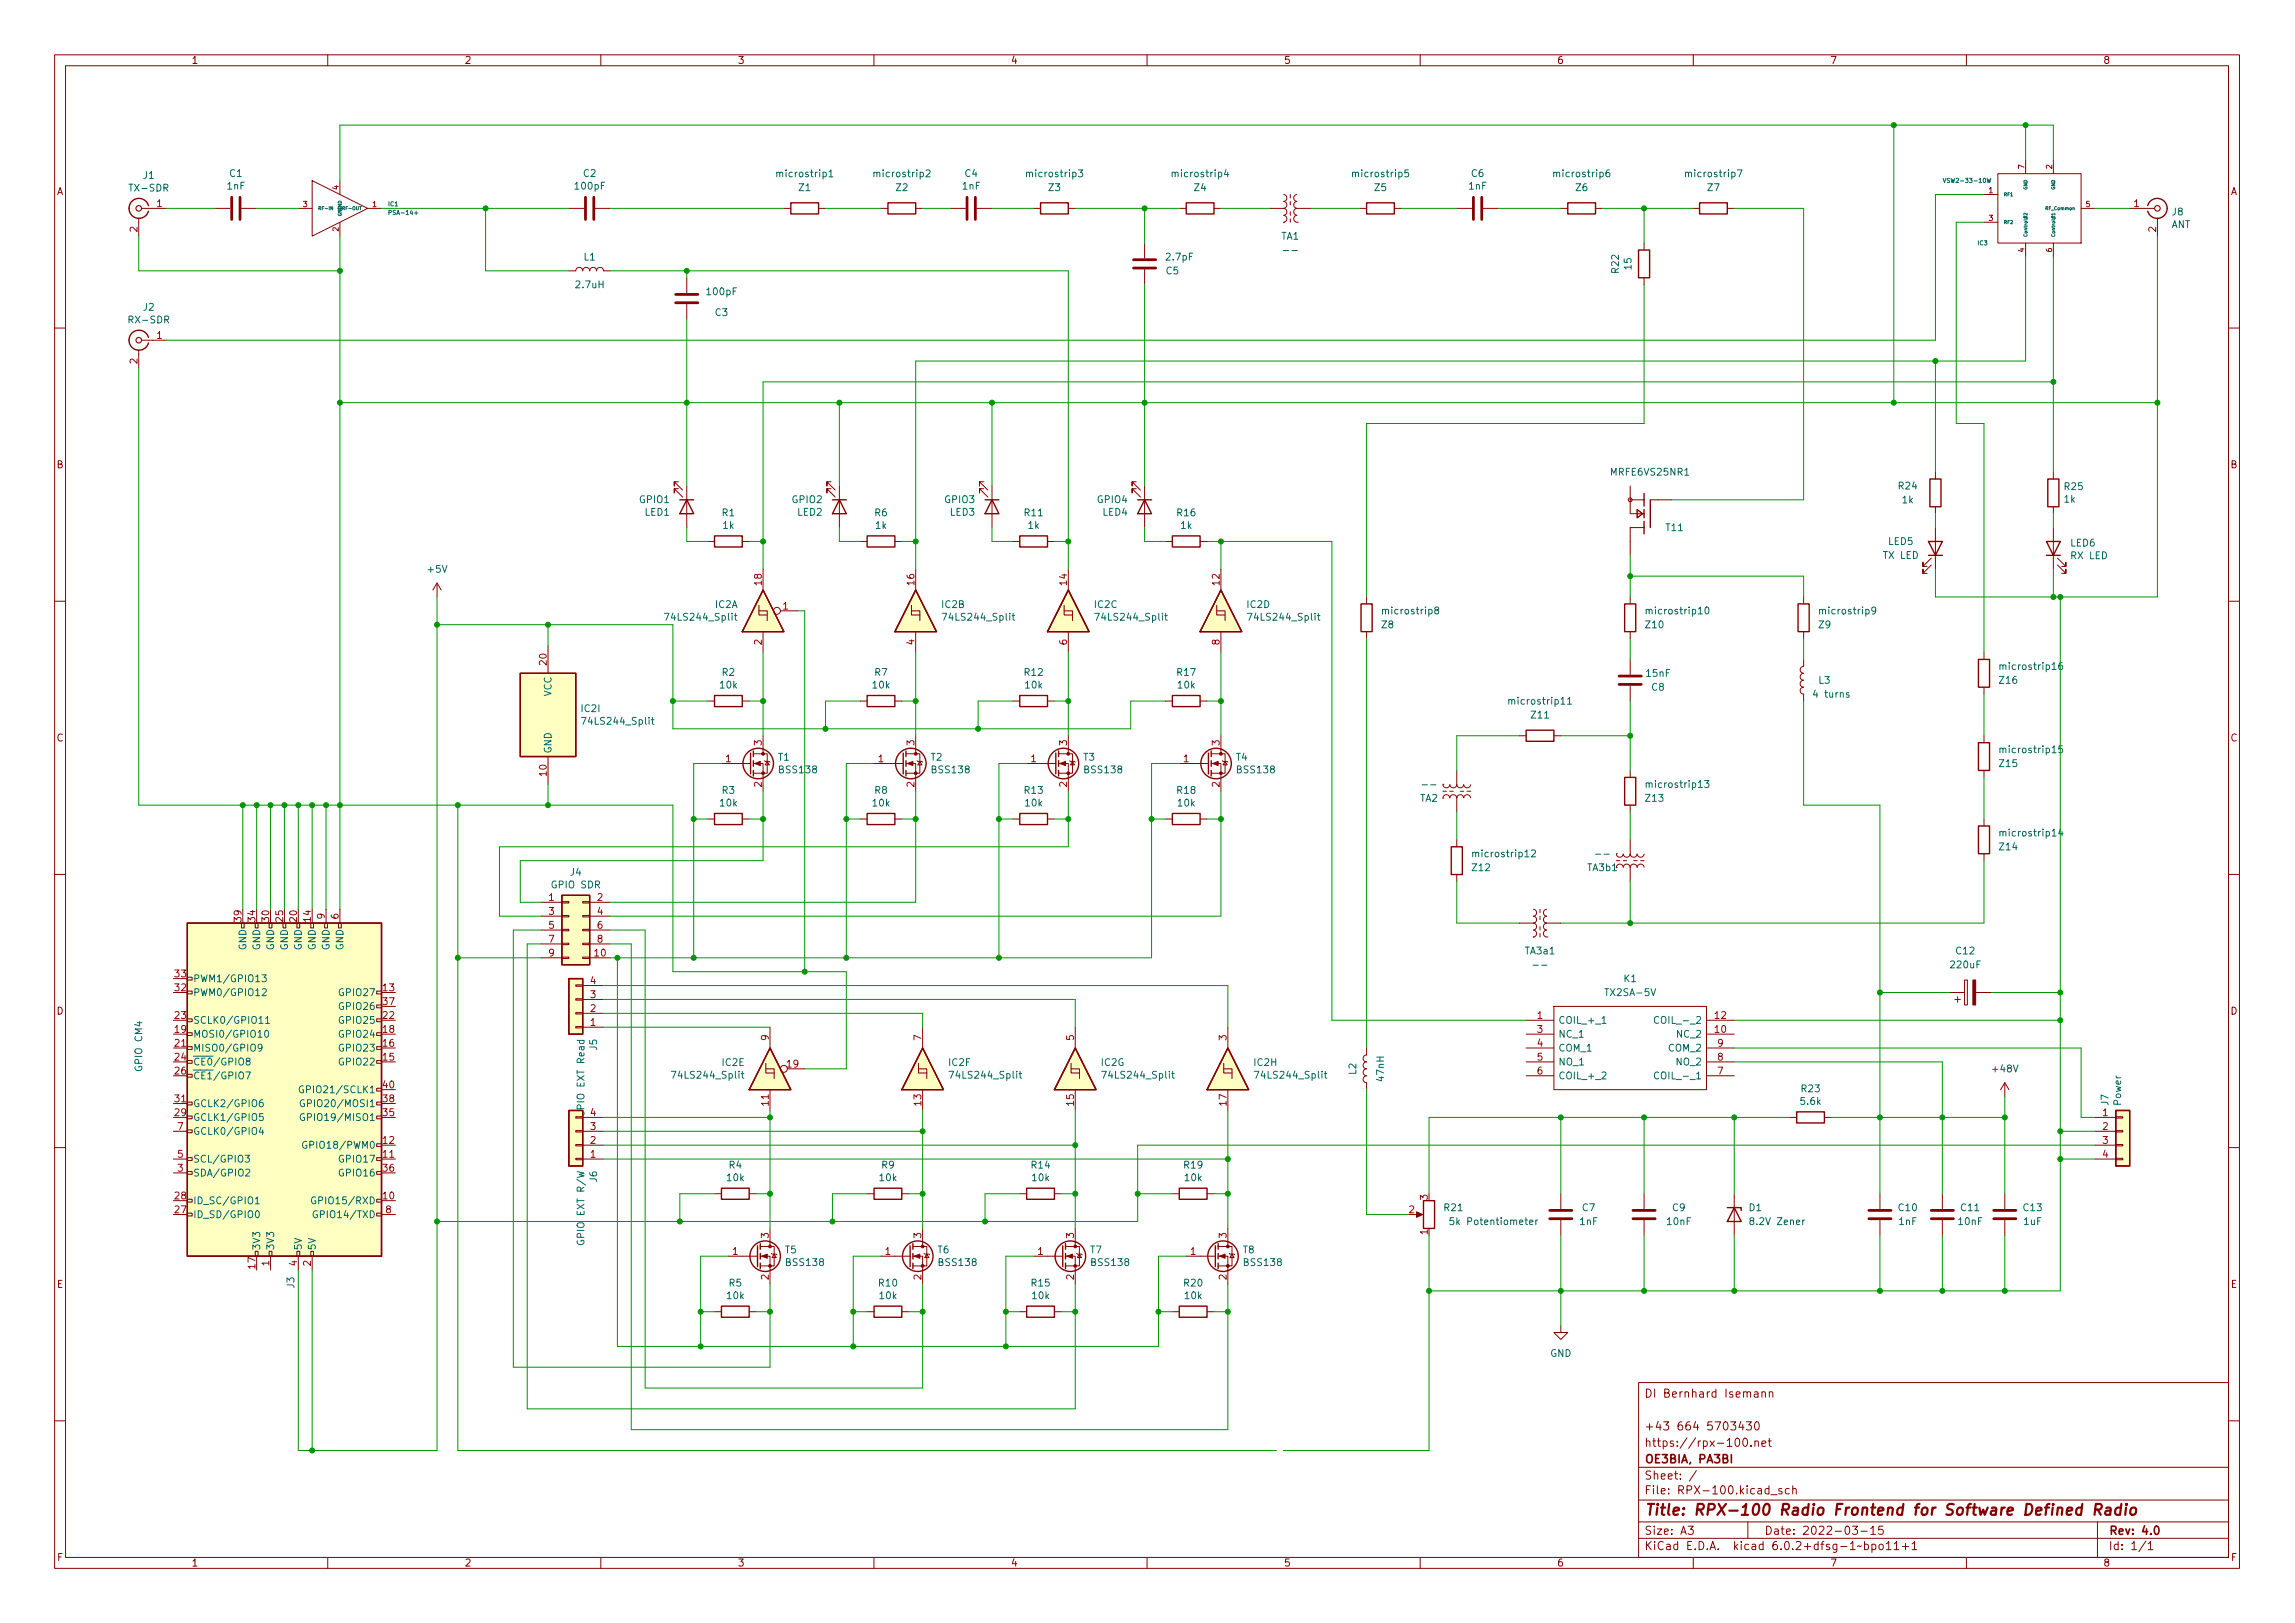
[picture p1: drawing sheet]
<svg xmlns="http://www.w3.org/2000/svg" width="420mm" height="297mm" viewBox="0 0 420 297" stroke-linecap="round" stroke-linejoin="round" font-family="sans-serif">
<defs><g id="words">
<text font-size="2.8" fill="#840000" x="301" y="277.3">Title: RPX-100 Radio Frontend for Software Defined Radio</text>
<g font-size="2.1" fill="#840000">
<text x="301" y="255.8">DI Bernhard Isemann</text>
<text x="301" y="261.8">+43 664 5703430</text>
<text x="301" y="267.8">OE3BIA, PA3BI</text>
<text x="301" y="264.8">https://rpx-100.net</text>
<text x="301" y="273.5">File: RPX-100.kicad_sch</text>
<text x="301" y="270.8">Sheet: /</text>
<text x="301" y="280.9">Size: A3</text>
<text x="323" y="280.9">Date: 2022-03-15</text>
<text x="386" y="280.9">Rev: 4.0</text>
<text x="301" y="283.7">KiCad E.D.A. kicad 6.0.2+dfsg-1~bpo11+1</text>
<text x="386" y="283.7">Id: 1/1</text>
</g>
<g font-size="1.8" fill="#840000">
<text x="35" y="11.7">1</text>
<text x="85" y="11.7">2</text>
<text x="135" y="11.7">3</text>
<text x="185" y="11.7">4</text>
<text x="235" y="11.7">5</text>
<text x="285" y="11.7">6</text>
<text x="335" y="11.7">7</text>
<text x="385" y="11.7">8</text>
<text x="10.3" y="35.7">A</text>
<text x="408.3" y="35.7">A</text>
<text x="10.3" y="85.7">B</text>
<text x="408.3" y="85.7">B</text>
<text x="10.3" y="135.7">C</text>
<text x="408.3" y="135.7">C</text>
<text x="10.3" y="185.7">D</text>
<text x="408.3" y="185.7">D</text>
<text x="10.4" y="235.7">E</text>
<text x="408.4" y="235.7">E</text>
<text x="10.4" y="285.7">F</text>
<text x="35" y="286.7">1</text>
<text x="85" y="286.7">2</text>
<text x="135" y="286.7">3</text>
<text x="185" y="286.7">4</text>
<text x="235" y="286.7">5</text>
<text x="285" y="286.7">6</text>
<text x="335" y="286.7">7</text>
<text x="385" y="286.7">8</text>
<text x="408.4" y="285.7">F</text>
</g>
<g font-size="1.8" fill="#006464">
<text x="23.9" y="35">TX-SDR</text>
<text x="26.2" y="32.7">J1</text>
<text x="41.6" y="34.7">1nF</text>
<text x="42" y="32.4">C1</text>
<text x="105.4" y="34.7">100pF</text>
<text x="106.8" y="32.4">C2</text>
<text x="142.5" y="32.4">microstrip1</text>
<text x="146.3" y="35">Z1</text>
<text x="160.3" y="32.4">microstrip2</text>
<text x="164.1" y="35">Z2</text>
<text x="176.2" y="34.7">1nF</text>
<text x="176.7" y="32.4">C4</text>
<text x="188.2" y="32.4">microstrip3</text>
<text x="192" y="35">Z3</text>
<text x="214.9" y="32.4">microstrip4</text>
<text x="218.7" y="35">Z4</text>
<text x="247.9" y="32.4">microstrip5</text>
<text x="251.7" y="35">Z5</text>
<text x="268.9" y="34.7">1nF</text>
<text x="269.4" y="32.4">C6</text>
<text x="284.7" y="32.4">microstrip6</text>
<text x="288.5" y="35">Z6</text>
<text x="308.9" y="32.4">microstrip7</text>
<text x="312.7" y="35">Z7</text>
<text x="397.5" y="41.7">ANT</text>
<text x="397.7" y="39.4">J8</text>
<text x="106.9" y="47.7">L1</text>
<text x="213.6" y="47.7">2.7pF</text>
<text x="234.5" y="43.9">TA1</text>
<text x="105.5" y="52.7">2.7uH</text>
<text x="213.5" y="50.2">C5</text>
<text x="296.4" y="49.9" transform="rotate(-90 296.4 49.9)">R22</text>
<text x="298.7" y="49.3" transform="rotate(-90 298.7 49.3)">15</text>
<text x="23.8" y="59.2">RX-SDR</text>
<text x="26.2" y="56.9">J2</text>
<text x="129.5" y="54">100pF</text>
<text x="130.9" y="57.8">C3</text>
<text x="295.1" y="87">MRFE6VS25NR1</text>
<text x="347.6" y="89.6">R24</text>
<text x="378" y="89.7">R25</text>
<text x="117.1" y="92.1">GPIO1</text>
<text x="118.1" y="94.4">LED1</text>
<text x="132.2" y="94.5">R1</text>
<text x="145" y="92.1">GPIO2</text>
<text x="146" y="94.4">LED2</text>
<text x="160.2" y="94.5">R6</text>
<text x="173" y="92.1">GPIO3</text>
<text x="173.9" y="94.4">LED3</text>
<text x="187.6" y="94.5">R11</text>
<text x="200.9" y="92.1">GPIO4</text>
<text x="201.9" y="94.4">LED4</text>
<text x="215.5" y="94.5">R16</text>
<text x="348.3" y="92.1">1k</text>
<text x="377.9" y="92">1k</text>
<text x="132.4" y="96.8">1k</text>
<text x="160.3" y="96.8">1k</text>
<text x="188.2" y="96.8">1k</text>
<text x="216.2" y="96.8">1k</text>
<text x="305" y="97.2">T11</text>
<text x="345.7" y="99.7">LED5</text>
<text x="379.1" y="100">LED6</text>
<text x="78.4" y="104.8">+5V</text>
<text x="344.8" y="102.3">TX LED</text>
<text x="379.2" y="102.3">RX LED</text>
<text x="122.2" y="113.6">74LS244_Split</text>
<text x="130.9" y="111.3">IC2A</text>
<text x="172.5" y="111.3">IC2B</text>
<text x="173.1" y="113.6">74LS244_Split</text>
<text x="200.4" y="111.3">IC2C</text>
<text x="201" y="113.6">74LS244_Split</text>
<text x="228.3" y="111.3">IC2D</text>
<text x="229" y="113.6">74LS244_Split</text>
<text x="253.4" y="112.4">microstrip8</text>
<text x="301.8" y="112.4">microstrip10</text>
<text x="333.4" y="112.4">microstrip9</text>
<text x="253" y="115">Z8</text>
<text x="301.4" y="115">Z10</text>
<text x="333" y="115">Z9</text>
<text x="131.9" y="126">10k</text>
<text x="132.2" y="123.7">R2</text>
<text x="159.8" y="126">10k</text>
<text x="160.2" y="123.7">R7</text>
<text x="187.6" y="123.7">R12</text>
<text x="187.8" y="126">10k</text>
<text x="215.5" y="123.7">R17</text>
<text x="215.7" y="126">10k</text>
<text x="301.5" y="123.9">15nF</text>
<text x="333" y="125.1">L3</text>
<text x="366.1" y="125.1">Z16</text>
<text x="366.5" y="122.6">microstrip16</text>
<text x="101" y="127.5" transform="rotate(-90 101 127.5)">VCC</text>
<text x="106.5" y="130.3">IC2I</text>
<text x="276.6" y="128.9">microstrip11</text>
<text x="280.4" y="131.5">Z11</text>
<text x="302.4" y="126.4">C8</text>
<text x="332.3" y="127.7">4 turns</text>
<text x="101" y="138" transform="rotate(-90 101 138)">GND</text>
<text x="107.1" y="132.6">74LS244_Split</text>
<text x="366.5" y="137.8">microstrip15</text>
<text x="142.5" y="139.2">T1</text>
<text x="142.8" y="141.5">BSS138</text>
<text x="170.4" y="139.2">T2</text>
<text x="170.7" y="141.5">BSS138</text>
<text x="198.4" y="139.2">T3</text>
<text x="198.7" y="141.5">BSS138</text>
<text x="226.3" y="139.2">T4</text>
<text x="226.6" y="141.5">BSS138</text>
<text x="366.1" y="140.4">Z15</text>
<text x="131.9" y="147.6">10k</text>
<text x="132.2" y="145.3">R3</text>
<text x="159.8" y="147.6">10k</text>
<text x="160.2" y="145.3">R8</text>
<text x="187.6" y="145.3">R13</text>
<text x="187.8" y="147.6">10k</text>
<text x="215.5" y="145.3">R18</text>
<text x="215.7" y="147.6">10k</text>
<text x="259.9" y="146.7">TA2</text>
<text x="301.4" y="146.7">Z13</text>
<text x="301.8" y="144.2">microstrip13</text>
<text x="366.1" y="155.6">Z14</text>
<text x="366.5" y="153.1">microstrip14</text>
<text x="104.4" y="160.3">J4</text>
<text x="269.6" y="159.4">Z12</text>
<text x="270" y="156.9">microstrip12</text>
<text x="290.7" y="159.4">TA3b1</text>
<text x="101.1" y="162.6">GPIO SDR</text>
<text x="45.1" y="173.9" transform="rotate(-90 45.1 173.9)">GND</text>
<text x="47.6" y="173.9" transform="rotate(-90 47.6 173.9)">GND</text>
<text x="50.2" y="173.9" transform="rotate(-90 50.2 173.9)">GND</text>
<text x="52.7" y="173.9" transform="rotate(-90 52.7 173.9)">GND</text>
<text x="55.2" y="173.9" transform="rotate(-90 55.2 173.9)">GND</text>
<text x="57.8" y="173.9" transform="rotate(-90 57.8 173.9)">GND</text>
<text x="60.3" y="173.9" transform="rotate(-90 60.3 173.9)">GND</text>
<text x="62.9" y="173.9" transform="rotate(-90 62.9 173.9)">GND</text>
<text x="35.3" y="179.7">PWM1/GPIO13</text>
<text x="279.3" y="174.7">TA3a1</text>
<text x="297.3" y="179.7">K1</text>
<text x="357.2" y="177.2">220uF</text>
<text x="358.2" y="174.7">C12</text>
<text x="35.3" y="182.3">PWM0/GPIO12</text>
<text x="62.4" y="182.3">GPIO27</text>
<text x="62.4" y="184.8">GPIO26</text>
<text x="294.2" y="182.3">TX2SA-5V</text>
<text x="35.3" y="189.9">MOSI0/GPIO10</text>
<text x="35.3" y="187.4">SCLK0/GPIO11</text>
<text x="62.4" y="189.9">GPIO24</text>
<text x="62.4" y="187.4">GPIO25</text>
<text x="285.2" y="187.4">COIL_+_1</text>
<text x="285.2" y="189.9">NC_1</text>
<text x="303.9" y="187.4">COIL_-_2</text>
<text x="307.1" y="189.9">NC_2</text>
<text x="26" y="195.8" transform="rotate(-90 26 195.8)">GPIO CM4</text>
<text x="35.3" y="192.4">MISO0/GPIO9</text>
<text x="35.3" y="195">~{CE0}/GPIO8</text>
<text x="35.3" y="197.5">~{CE1}/GPIO7</text>
<text x="62.4" y="195">GPIO22</text>
<text x="62.4" y="192.4">GPIO23</text>
<text x="109.3" y="192.2" transform="rotate(-90 109.3 192.2)">J5</text>
<text x="123.5" y="197.4">74LS244_Split</text>
<text x="132.2" y="195.1">IC2E</text>
<text x="173.7" y="195.1">IC2F</text>
<text x="174.4" y="197.4">74LS244_Split</text>
<text x="201.6" y="195.1">IC2G</text>
<text x="202.3" y="197.4">74LS244_Split</text>
<text x="229.6" y="195.1">IC2H</text>
<text x="230.2" y="197.4">74LS244_Split</text>
<text x="248.3" y="196.6" transform="rotate(-90 248.3 196.6)">L2</text>
<text x="253.4" y="197.8" transform="rotate(-90 253.4 197.8)">47nH</text>
<text x="285.2" y="192.4">COM_1</text>
<text x="285.2" y="195">NO_1</text>
<text x="285.2" y="197.5">COIL_+_2</text>
<text x="303.9" y="197.5">COIL_-_1</text>
<text x="305.6" y="192.4">COM_2</text>
<text x="307" y="195">NO_2</text>
<text x="364.9" y="196.3">+48V</text>
<text x="35.3" y="202.6">GCLK2/GPIO6</text>
<text x="56.2" y="200.1">GPIO21/SCLK1</text>
<text x="56.4" y="202.6">GPIO20/MOSI1</text>
<text x="107" y="203.9" transform="rotate(-90 107 203.9)">GPIO EXT Read</text>
<text x="329.7" y="202.2">5.6k</text>
<text x="329.8" y="199.9">R23</text>
<text x="386" y="202.3" transform="rotate(-90 386 202.3)">J7</text>
<text x="388.3" y="202.2" transform="rotate(-90 388.3 202.2)">Power</text>
<text x="35.3" y="205.1">GCLK1/GPIO5</text>
<text x="35.3" y="207.7">GCLK0/GPIO4</text>
<text x="56.4" y="205.1">GPIO19/MISO1</text>
<text x="35.3" y="215.3">SDA/GPIO2</text>
<text x="35.3" y="212.8">SCL/GPIO3</text>
<text x="56.6" y="210.2">GPIO18/PWM0</text>
<text x="62.4" y="212.8">GPIO17</text>
<text x="62.4" y="215.3">GPIO16</text>
<text x="133.5" y="213.9">R4</text>
<text x="161.4" y="213.9">R9</text>
<text x="188.9" y="213.9">R14</text>
<text x="216.8" y="213.9">R19</text>
<text x="35.3" y="220.4">ID_SC/GPIO1</text>
<text x="58.2" y="220.4">GPIO15/RXD</text>
<text x="109.3" y="216.3" transform="rotate(-90 109.3 216.3)">J6</text>
<text x="133.1" y="216.2">10k</text>
<text x="161.1" y="216.2">10k</text>
<text x="189" y="216.2">10k</text>
<text x="217" y="216.2">10k</text>
<text x="264.5" y="221.7">R21</text>
<text x="289.7" y="221.7">C7</text>
<text x="306.2" y="221.7">C9</text>
<text x="320.2" y="221.7">D1</text>
<text x="347.6" y="221.7">C10</text>
<text x="359.1" y="221.7">C11</text>
<text x="370.5" y="221.7">C13</text>
<text x="35.3" y="222.9">ID_SD/GPIO0</text>
<text x="58.4" y="222.9">GPIO14/TXD</text>
<text x="107" y="227.3" transform="rotate(-90 107 227.3)">GPIO EXT R/W</text>
<text x="266" y="224.2">5k Potentiometer</text>
<text x="289.3" y="224.2">1nF</text>
<text x="305.3" y="224.2">10nF</text>
<text x="320.8" y="224.2">8.2V Zener</text>
<text x="347.7" y="224.2">1nF</text>
<text x="358.6" y="224.2">10nF</text>
<text x="370.5" y="224.2">1uF</text>
<text x="47.6" y="228.9" transform="rotate(-90 47.6 228.9)">3V3</text>
<text x="50.2" y="228.9" transform="rotate(-90 50.2 228.9)">3V3</text>
<text x="55.2" y="228.9" transform="rotate(-90 55.2 228.9)">5V</text>
<text x="57.8" y="228.9" transform="rotate(-90 57.8 228.9)">5V</text>
<text x="143.7" y="229.4">T5</text>
<text x="144.1" y="231.7">BSS138</text>
<text x="171.7" y="229.4">T6</text>
<text x="172" y="231.7">BSS138</text>
<text x="199.6" y="229.4">T7</text>
<text x="199.9" y="231.7">BSS138</text>
<text x="227.6" y="229.4">T8</text>
<text x="227.9" y="231.7">BSS138</text>
<text x="53.9" y="235.7" transform="rotate(-90 53.9 235.7)">J3</text>
<text x="133.1" y="237.8">10k</text>
<text x="133.5" y="235.4">R5</text>
<text x="160.9" y="235.4">R10</text>
<text x="161.1" y="237.8">10k</text>
<text x="188.9" y="235.4">R15</text>
<text x="189" y="237.8">10k</text>
<text x="216.8" y="235.4">R20</text>
<text x="217" y="237.8">10k</text>
<text x="283.8" y="248.3">GND</text>
</g>
<g font-size="1.8" fill="#a90000">
<text x="28.7" y="37.9">1</text>
<text x="390.7" y="37.9">1</text>
<text x="25.1" y="42.4" transform="rotate(-90 25.1 42.4)">2</text>
<text x="394.7" y="42.4" transform="rotate(-90 394.7 42.4)">2</text>
<text x="28.7" y="62">1</text>
<text x="25.1" y="66.6" transform="rotate(-90 25.1 66.6)">2</text>
<text x="139.4" y="107.1" transform="rotate(-90 139.4 107.1)">18</text>
<text x="167.4" y="107.1" transform="rotate(-90 167.4 107.1)">16</text>
<text x="195.3" y="107.1" transform="rotate(-90 195.3 107.1)">14</text>
<text x="223.3" y="107.1" transform="rotate(-90 223.3 107.1)">12</text>
<text x="143.3" y="111.5">1</text>
<text x="139.4" y="118" transform="rotate(-90 139.4 118)">2</text>
<text x="167.4" y="118" transform="rotate(-90 167.4 118)">4</text>
<text x="195.3" y="118" transform="rotate(-90 195.3 118)">6</text>
<text x="223.3" y="118" transform="rotate(-90 223.3 118)">8</text>
<text x="100.1" y="121.7" transform="rotate(-90 100.1 121.7)">20</text>
<text x="139.4" y="136.4" transform="rotate(-90 139.4 136.4)">3</text>
<text x="167.4" y="136.4" transform="rotate(-90 167.4 136.4)">3</text>
<text x="195.3" y="136.4" transform="rotate(-90 195.3 136.4)">3</text>
<text x="223.3" y="136.4" transform="rotate(-90 223.3 136.4)">3</text>
<text x="100.1" y="142" transform="rotate(-90 100.1 142)">10</text>
<text x="132.9" y="139.5">1</text>
<text x="160.8" y="139.5">1</text>
<text x="188.7" y="139.5">1</text>
<text x="216.7" y="139.5">1</text>
<text x="139.4" y="144" transform="rotate(-90 139.4 144)">2</text>
<text x="167.4" y="144" transform="rotate(-90 167.4 144)">2</text>
<text x="195.3" y="144" transform="rotate(-90 195.3 144)">2</text>
<text x="223.3" y="144" transform="rotate(-90 223.3 144)">2</text>
<text x="100.5" y="164.9">1</text>
<text x="100.5" y="167.4">3</text>
<text x="109.4" y="164.9">2</text>
<text x="109.4" y="167.4">4</text>
<text x="44.2" y="168.7" transform="rotate(-90 44.2 168.7)">39</text>
<text x="46.7" y="168.7" transform="rotate(-90 46.7 168.7)">34</text>
<text x="49.3" y="168.7" transform="rotate(-90 49.3 168.7)">30</text>
<text x="51.8" y="168.7" transform="rotate(-90 51.8 168.7)">25</text>
<text x="54.4" y="168.7" transform="rotate(-90 54.4 168.7)">20</text>
<text x="56.9" y="168.7" transform="rotate(-90 56.9 168.7)">14</text>
<text x="59.4" y="168.2" transform="rotate(-90 59.4 168.2)">9</text>
<text x="62" y="168.2" transform="rotate(-90 62 168.2)">6</text>
<text x="100.5" y="170">5</text>
<text x="100.5" y="172.5">7</text>
<text x="109.4" y="170">6</text>
<text x="109.4" y="172.5">8</text>
<text x="32" y="178.9">33</text>
<text x="100.5" y="175">9</text>
<text x="108.9" y="175">10</text>
<text x="32" y="181.4">32</text>
<text x="70.1" y="181.4">13</text>
<text x="70.1" y="183.9">37</text>
<text x="108.1" y="185.2">2</text>
<text x="108.1" y="182.7">3</text>
<text x="108.1" y="180.1">4</text>
<text x="32" y="189">19</text>
<text x="32" y="191.6">21</text>
<text x="32" y="186.5">23</text>
<text x="70.1" y="191.6">16</text>
<text x="70.1" y="189">18</text>
<text x="70.1" y="186.5">22</text>
<text x="108.1" y="187.7">1</text>
<text x="140.7" y="190.4" transform="rotate(-90 140.7 190.4)">9</text>
<text x="168.7" y="190.4" transform="rotate(-90 168.7 190.4)">7</text>
<text x="196.6" y="190.4" transform="rotate(-90 196.6 190.4)">5</text>
<text x="224.5" y="190.4" transform="rotate(-90 224.5 190.4)">3</text>
<text x="281.4" y="186.5">1</text>
<text x="281.4" y="189">3</text>
<text x="281.4" y="191.6">4</text>
<text x="314" y="189">10</text>
<text x="314" y="186.5">12</text>
<text x="314.5" y="191.6">9</text>
<text x="32" y="194.1">24</text>
<text x="32" y="196.6">26</text>
<text x="70.1" y="194.1">15</text>
<text x="144.1" y="195.4">19</text>
<text x="281.4" y="194.1">5</text>
<text x="281.4" y="196.6">6</text>
<text x="314.5" y="196.6">7</text>
<text x="314.5" y="194.1">8</text>
<text x="32" y="201.7">31</text>
<text x="70.1" y="201.7">38</text>
<text x="70.1" y="199.2">40</text>
<text x="140.7" y="202.3" transform="rotate(-90 140.7 202.3)">11</text>
<text x="168.7" y="202.3" transform="rotate(-90 168.7 202.3)">13</text>
<text x="196.6" y="202.3" transform="rotate(-90 196.6 202.3)">15</text>
<text x="224.5" y="202.3" transform="rotate(-90 224.5 202.3)">17</text>
<text x="32" y="204.3">29</text>
<text x="32.5" y="206.8">7</text>
<text x="70.1" y="209.3">12</text>
<text x="70.1" y="204.3">35</text>
<text x="108.1" y="209.3">2</text>
<text x="108.1" y="206.8">3</text>
<text x="108.1" y="204.3">4</text>
<text x="385" y="204.3">1</text>
<text x="385" y="206.8">2</text>
<text x="385" y="209.3">3</text>
<text x="32.5" y="214.4">3</text>
<text x="32.5" y="211.9">5</text>
<text x="70.1" y="211.9">11</text>
<text x="70.1" y="214.4">36</text>
<text x="108.1" y="211.9">1</text>
<text x="385" y="211.9">4</text>
<text x="32" y="219.5">28</text>
<text x="70.1" y="219.5">10</text>
<text x="261.4" y="219.6" transform="rotate(-90 261.4 219.6)">3</text>
<text x="32" y="222">27</text>
<text x="70.6" y="222">8</text>
<text x="140.7" y="226.6" transform="rotate(-90 140.7 226.6)">3</text>
<text x="168.7" y="226.6" transform="rotate(-90 168.7 226.6)">3</text>
<text x="196.6" y="226.6" transform="rotate(-90 196.6 226.6)">3</text>
<text x="224.5" y="226.6" transform="rotate(-90 224.5 226.6)">3</text>
<text x="258" y="222">2</text>
<text x="261.4" y="226" transform="rotate(-90 261.4 226)">1</text>
<text x="46.7" y="232.2" transform="rotate(-90 46.7 232.2)">17</text>
<text x="49.3" y="231.7" transform="rotate(-90 49.3 231.7)">1</text>
<text x="54.4" y="231.7" transform="rotate(-90 54.4 231.7)">4</text>
<text x="56.9" y="231.7" transform="rotate(-90 56.9 231.7)">2</text>
<text x="134.1" y="229.7">1</text>
<text x="162.1" y="229.7">1</text>
<text x="190" y="229.7">1</text>
<text x="217.9" y="229.7">1</text>
<text x="140.7" y="234.2" transform="rotate(-90 140.7 234.2)">2</text>
<text x="168.7" y="234.2" transform="rotate(-90 168.7 234.2)">2</text>
<text x="196.6" y="234.2" transform="rotate(-90 196.6 234.2)">2</text>
<text x="224.5" y="234.2" transform="rotate(-90 224.5 234.2)">2</text>
</g>
<g font-size="1.4" fill="#a90000">
<text x="62" y="34.7" transform="rotate(-90 62 34.7)">4</text>
<text x="364.1" y="35.3">1</text>
<text x="370.6" y="30.9" transform="rotate(-90 370.6 30.9)">7</text>
<text x="375.7" y="30.9" transform="rotate(-90 375.7 30.9)">2</text>
<text x="55.5" y="37.9">3</text>
<text x="68.2" y="37.9">1</text>
<text x="364.1" y="40.4">3</text>
<text x="381.9" y="37.9">5</text>
<text x="62" y="42.3" transform="rotate(-90 62 42.3)">2</text>
<text x="370.6" y="46.1" transform="rotate(-90 370.6 46.1)">4</text>
<text x="375.7" y="46.1" transform="rotate(-90 375.7 46.1)">6</text>
</g>
<g font-size="1.1" fill="#006464">
<text x="356.5" y="33.5">VSW2-33-10W</text>
<text x="71.1" y="37.7">IC1</text>
<text x="71.6" y="39.3">PSA-14+</text>
<text x="362.1" y="44.9">IC3</text>
</g>
<g font-size=".8" fill="#006464">
<text x="366.8" y="35.9">RF1</text>
<text x="371.1" y="34.7" transform="rotate(-90 371.1 34.7)">GND</text>
<text x="376.2" y="34.7" transform="rotate(-90 376.2 34.7)">GND</text>
<text x="58.2" y="38.4">RF-IN</text>
<text x="62.5" y="39.7" transform="rotate(-90 62.5 39.7)">GND</text>
<text x="63.1" y="38.4">RF-OUT</text>
<text x="366.8" y="41">RF2</text>
<text x="374.7" y="38.4">RF_Common</text>
<text x="371.1" y="43.5" transform="rotate(-90 371.1 43.5)">Control#2</text>
<text x="376.2" y="43.5" transform="rotate(-90 376.2 43.5)">Control#1</text>
</g>
</g></defs>
<g fill="none" stroke="#840000" stroke-width=".18">
<path d="M10 10h400v277h-400zM12 12h396v273h-396zM60 10v2M110 10v2M160 10v2M210 10v2M260 10v2M310 10v2M360 10v2M25.4 39.9v3.3M25.9 38.1h4.6M39.4 38.1h2.8"/>
<path d="M44.2 38.1h2.8M54.6 38.1h2.5M57.1 33.1l10.2 5-10.2 5.1zM62.2 33.1v2.5M67.3 38.1h2.5M104.1 38.1h2.8M109 38.1h2.8M143.5 38.1h1.3M149.9 38.1h1.2M161.3 38.1h1.3M167.6 38.1h1.3M174 38.1h2.8"/>
<path d="M178.8 38.1h2.8M189.2 38.1h1.3M195.6 38.1h1.2M215.9 38.1h1.3M222.2 38.1h1.3M232.4 38.1h2.8M235 35.6a.64 .64 0 0 1 .6 .6 .64 .64 0 0 1-.6 .7 .64 .64 0 0 1 .6 .6 .64 .64 0 0 1-.6 .6 .64 .64 0 0 1 .6 .7 .64 .64 0 0 1-.6 .6 .64 .64 0 0 1 .6 .6 .64 .64 0 0 1-.6 .7M236.2 35.6v.6M236.2 36.9v.6M236.2 38.8v.6M237.2 38.1h2.8M237.4 35.6a.64 .64 0 0 0-.5 .6 .64 .64 0 0 0 .5 .7 .64 .64 0 0 0-.5 .6 .64 .64 0 0 0 .5 .6 .64 .64 0 0 0-.5 .7 .64 .64 0 0 0 .5 .6 .64 .64 0 0 0-.5 .6 .64 .64 0 0 0 .5 .7"/>
<path d="M248.9 38.1h1.3M255.3 38.1h1.2M266.7 38.1h2.8M271.5 38.1h2.8M285.7 38.1h1.3M292.1 38.1h1.3M309.9 38.1h1.2M316.2 38.1h1.3M363.2 35.6h2.6M365.8 31.8h15.2v12.7h-15.2zM370.8 29.2v2.6M375.9 29.2v2.6"/>
<path d="M381 38.1h2.5M389.9 38.1h4.6M395 39.9v3.3M62.2 40.7v2.5M104.1 49.6h1.3a.64 .64 0 0 1 .6-.7 .64 .64 0 0 1 .7 .7 .64 .64 0 0 1 .6-.7 .64 .64 0 0 1 .6 .7 .64 .64 0 0 1 .7-.7 .64 .64 0 0 1 .6 .7 .64 .64 0 0 1 .7-.7 .64 .64 0 0 1 .6 .7h1.3M125.7 50.8v2.8M125.7 55.7v2.8M209.5 44.5v2.8M209.5 49.3v2.8M234.9 40.7h.1M236.2 40v.7M237.5 40.7h.1"/>
<path d="M301 44.5v1.3M301 50.8v1.3M363.2 40.7h2.6M370.8 44.5v2.5M375.9 44.5v2.5M10 60h2M25.4 64v3.3M25.9 62.3h4.6M408 60h2M124.2 88.2h-.8v.7v-.7l1.6 1.5M124.2 89.4h-.8v.8v-.8l1.6 1.6M125.7 88.9v7.7"/>
<path d="M129.5 99.1h1.3M135.9 99.1h1.3M152.1 88.2h-.7v.7v-.7l1.5 1.5M152.1 89.4h-.7v.8v-.8l1.5 1.6M153.7 88.9v7.7M157.5 99.1h1.2M163.8 99.1h1.3M180.1 88.2h-.8v.7v-.7l1.5 1.5M180.1 89.4h-.8v.8v-.8l1.5 1.6M181.6 88.9v7.7M185.4 99.1h1.3M191.8 99.1h1.2"/>
<path d="M208 88.2h-.7v.7v-.7l1.5 1.5M208 89.4h-.7v.8v-.8l1.5 1.6M209.5 88.9v7.7M213.4 99.1h1.2M219.7 99.1h1.3M298.4 88.9v5.1h2.6M298.4 91.5h2.6M299.7 93.3l1 .7-1 .8zM301 96.6h-2.6v5M302.2 91.5h3.9M354.3 86.4v1.3M354.3 92.7v1.3"/>
<path d="M354.3 96.6v7.6M375.9 86.4v1.3M375.9 92.7v1.3M375.9 96.6v7.6M10 110h2M80 106.7l-.8 1.3M80 106.7v2.6M80 106.7l.8 1.3M100.3 118.1v5.1M138.9 111.8h1.6v1.8M138.9 110.8v1.8h1.6M139.7 104.2v3.8"/>
<path d="M139.7 115.6v3.8M142.9 111.8h3.1M166.9 111.8h1.5v1.8M166.9 110.8v1.8h1.5M167.6 104.2v3.8M167.6 115.6v3.8M194.8 111.8h1.5v1.8M194.8 110.8v1.8h1.5M195.6 104.2v3.8M195.6 115.6v3.8M222.8 111.8h1.5v1.8M222.8 110.8v1.8h1.5"/>
<path d="M223.5 104.2v3.8M223.5 115.6v3.8M250.2 109.3v1.2M250.2 115.6v1.3M298.4 109.3v1.2M298.4 115.6v1.3M330.2 109.3v1.2M330.2 115.6v1.3M353.6 103.4l-1.6 1.5v-.7v.7h.8M353.6 102.1l-1.6 1.6v-.8v.8h.8M363.2 119.4v1.3M376.7 103.4l1.5 1.5v-.7v.7h-.8"/>
<path d="M376.7 102.1l1.5 1.6v-.8v.8h-.8M408 110h2M100.3 138.5v5M129.5 128.3h1.3M132.1 139.7h5.3M135.9 128.3h1.3M137.9 139.7h1.8v5.1M137.9 138h2.6v3.5h-2.6M139.7 134.7v3.3M140 139.2l.1 .2h.7l.2 .1M140.5 139.4l.3 .6h-.7zM157.5 128.3h1.2"/>
<path d="M160 139.7h5.4M163.8 128.3h1.3M165.9 139.7h1.7v5.1M165.9 138h2.5v3.5h-2.5M167.6 134.7v3.3M167.9 139.2l.1 .2h.8l.1 .1M168.4 139.4l.4 .6h-.8zM185.4 128.3h1.3M188 139.7h5.3M191.8 128.3h1.2M193.8 139.7h1.8v5.1M193.8 138h2.5v3.5h-2.5"/>
<path d="M195.6 134.7v3.3M195.8 139.2l.2 .2h.7l.1 .1M196.3 139.4l.4 .6h-.7zM213.4 128.3h1.2M215.9 139.7h5.3M219.7 128.3h1.3M221.7 139.7h1.8v5.1M221.7 138h2.6v3.5h-2.6M223.5 134.7v3.3M223.8 139.2l.1 .2h.8l.1 .1M224.3 139.4l.4 .6h-.8zM278.1 134.7h1.3"/>
<path d="M284.5 134.7h1.2M298.4 120.7v2.8M298.4 125.5v2.8M330.2 120.7v1.3a.63 .63 0 0 0-.6 .6 .63 .63 0 0 0 .6 .6 .63 .63 0 0 0-.6 .7 .63 .63 0 0 0 .6 .6 .63 .63 0 0 0-.6 .6 .63 .63 0 0 0 .6 .7 .63 .63 0 0 0-.6 .6 .63 .63 0 0 0 .6 .6v1.3M363.2 125.8v1.2M363.2 134.7v1.2M129.5 149.9h1.3M135.9 149.9h1.3M157.5 149.9h1.2M163.8 149.9h1.3M185.4 149.9h1.3M191.8 149.9h1.2"/>
<path d="M213.4 149.9h1.2M219.7 149.9h1.3M264.2 146a.64 .64 0 0 1 .6-.6 .64 .64 0 0 1 .6 .6 .64 .64 0 0 1 .7-.6 .64 .64 0 0 1 .6 .6 .64 .64 0 0 1 .6-.6 .64 .64 0 0 1 .7 .6 .64 .64 0 0 1 .6-.6 .64 .64 0 0 1 .6 .6M264.2 143.6a.64 .64 0 0 0 .6 .6 .64 .64 0 0 0 .6-.6 .64 .64 0 0 0 .7 .6 .64 .64 0 0 0 .6-.6 .64 .64 0 0 0 .6 .6 .64 .64 0 0 0 .7-.6 .64 .64 0 0 0 .6 .6 .64 .64 0 0 0 .6-.6M264.2 143.5h.1M264.2 146.1h.1M264.2 144.8h.6M265.4 144.8h.7M266.7 141v2.8M266.7 145.8v2.8M266.7 153.7v1.3M267.3 144.8h.7"/>
<path d="M268.6 144.8h.6M295.9 158.7a.64 .64 0 0 1 .6-.6 .64 .64 0 0 1 .7 .6 .64 .64 0 0 1 .6-.6 .64 .64 0 0 1 .6 .6 .64 .64 0 0 1 .7-.6 .64 .64 0 0 1 .6 .6 .64 .64 0 0 1 .7-.6 .64 .64 0 0 1 .6 .6M295.9 156.3a.64 .64 0 0 0 .6 .6 .64 .64 0 0 0 .7-.6 .64 .64 0 0 0 .6 .6 .64 .64 0 0 0 .6-.6 .64 .64 0 0 0 .7 .6 .64 .64 0 0 0 .6-.6 .64 .64 0 0 0 .7 .6 .64 .64 0 0 0 .6-.6M295.9 156.2h.1M295.9 157.5h.6M297.2 157.5h.6M298.4 141v1.3M298.4 147.4v1.2M298.4 153.7v2.8M298.4 158.5v2.8M299.1 157.5h.6M300.4 157.5h.6"/>
<path d="M363.2 141v1.3M363.2 149.9v1.3M363.2 156.2v1.3M10 160h2M34.3 178.9h.9v.5h-.9zM44.2 168.9h.5v.9h-.5zM46.7 168.9h.5v.9h-.5zM49.3 168.9h.5v.9h-.5zM51.8 168.9h.5v.9h-.5zM54.4 168.9h.5v.9h-.5zM56.9 168.9h.5v.9h-.5zM59.4 168.9h.5v.9h-.5z"/>
<path d="M59.7 166.4v2.5M62 168.9h.5v.9h-.5zM62.2 166.4v2.5M99.1 165.1h3.8M99.1 175.3h3.8M99.1 167.7h3.8M99.1 170.2h3.8M99.1 172.8h3.8M102.9 175.2h1.2v.2h-1.2zM102.9 172.6h1.2v.3h-1.2zM102.9 170.1h1.2v.2h-1.2zM102.9 167.5h1.2v.3h-1.2z"/>
<path d="M102.9 165h1.2v.3h-1.2zM106.7 175.2h1.2v.2h-1.2zM106.7 172.6h1.2v.3h-1.2zM106.7 170.1h1.2v.2h-1.2zM106.7 167.5h1.2v.3h-1.2zM106.7 165h1.2v.3h-1.2zM107.9 165.1h3.9M107.9 175.3h3.9M107.9 167.7h3.9M107.9 170.2h3.9M107.9 172.8h3.9M266.7 160.1v1.2"/>
<path d="M278.1 168.9h2.8M280.7 171.5h.1M280.7 166.4a.64 .64 0 0 1 .6 .6 .64 .64 0 0 1-.6 .7 .64 .64 0 0 1 .6 .6 .64 .64 0 0 1-.6 .6 .64 .64 0 0 1 .6 .7 .64 .64 0 0 1-.6 .6 .64 .64 0 0 1 .6 .7 .64 .64 0 0 1-.6 .6M281.9 166.4v.6M281.9 167.7v.6M281.9 169.6v.6M281.9 170.9v.6M283 168.9h2.7M283.1 166.4a.64 .64 0 0 0-.5 .6 .64 .64 0 0 0 .5 .7 .64 .64 0 0 0-.5 .6 .64 .64 0 0 0 .5 .6 .64 .64 0 0 0-.5 .7 .64 .64 0 0 0 .5 .6 .64 .64 0 0 0-.5 .7 .64 .64 0 0 0 .5 .6M283.2 171.5h.1M359.7 179.4h.5v4.5h-.5zM408 160h2"/>
<path d="M31.7 191.8h2.6M34.3 181.4h.9v.5h-.9zM34.3 186.5h.9v.5h-.9zM34.3 189h.9v.5h-.9zM34.3 191.6h.9v.5h-.9zM34.3 194.1h.9v.5h-.9zM34.3 196.6h.9v.5h-.9zM69 181.4h.8v.5h-.8zM69 183.9h.8v.5h-.8zM69 186.5h.8v.5h-.8zM69 189h.8v.5h-.8zM69 191.6h.8v.5h-.8z"/>
<path d="M69 194.1h.8v.5h-.8zM69 199.2h.8v.5h-.8zM105.4 180.2h1.3v.3h-1.3zM105.4 182.8h1.3v.2h-1.3zM105.4 185.3h1.3v.3h-1.3zM105.4 187.9h1.3v.2h-1.3zM106.7 182.9h3.8M106.7 188h3.8M106.7 185.5h3.8M106.7 180.4h3.8M140.2 195.6h1.5v1.8M140.2 194.6v1.8h1.5"/>
<path d="M141 188v3.8M141 199.4v3.8M144.1 195.6h3.2M168.1 195.6h1.6v1.8M168.1 194.6v1.8h1.6M168.9 188v3.8M168.9 199.4v3.8M196.1 195.6h1.5v1.8M196.1 194.6v1.8h1.5M196.8 188v3.8M196.8 199.4v3.8M224 195.6h1.6v1.8"/>
<path d="M224 194.6v1.8h1.6M224.8 188v3.8M224.8 199.4v3.8M250.2 191.8v1.3a.64 .64 0 0 0-.6 .6 .64 .64 0 0 0 .6 .6 .64 .64 0 0 0-.6 .7 .64 .64 0 0 0 .6 .6 .64 .64 0 0 0-.6 .7 .64 .64 0 0 0 .6 .6 .64 .64 0 0 0-.6 .6 .64 .64 0 0 0 .6 .7v1.2M279.4 191.8h5.1M279.4 186.7h5.1M279.4 189.3h5.1M279.4 194.3h5.1M279.4 196.9h5.1M284.5 184.2h27.9v15.2h-27.9zM312.4 191.8h5.1M312.4 186.7h5.1"/>
<path d="M312.4 189.3h5.1M312.4 194.3h5.1M312.4 196.9h5.1M356.9 181.6h2.8M357.9 182.9h1M358.4 182.4v1M361.7 181.6h2.8M367 198.2l-.7 1.2M367 198.2v2.5M367 198.2l.8 1.2M10 210h2M31.7 207h2.6"/>
<path d="M31.7 212.1h2.6M31.7 214.7h2.6M31.7 202h2.6M34.3 201.7h.9v.5h-.9zM34.3 204.3h.9v.5h-.9zM34.3 206.8h.9v.5h-.9zM34.3 211.9h.9v.5h-.9zM34.3 214.4h.9v.5h-.9zM34.3 219.5h.9v.5h-.9zM69 201.7h.8v.5h-.8zM69 204.3h.8v.5h-.8zM69 209.3h.8v.5h-.8z"/>
<path d="M69 211.9h.8v.5h-.8zM69 214.4h.8v.5h-.8zM69 219.5h.8v.5h-.8zM69.8 212.1h2.6M105.4 204.4h1.3v.2h-1.3zM105.4 206.9h1.3v.3h-1.3zM105.4 209.5h1.3v.2h-1.3zM105.4 212h1.3v.3h-1.3zM106.7 204.5h3.8M106.7 207h3.8M106.7 209.6h3.8M106.7 212.1h3.8"/>
<path d="M130.8 218.5h1.3M137.2 218.5h1.2M158.7 218.5h1.3M165.1 218.5h1.3M186.7 218.5h1.3M193 218.5h1.3M214.6 218.5h1.3M221 218.5h1.2M285.7 218.5v2.8M301 218.5v2.8M317.5 218.5v7.6M327.7 204.5h1.2"/>
<path d="M334 204.5h1.3M344.2 218.5v2.8M355.6 218.5v2.8M367 218.5v2.8M383.5 204.5h3.8M383.5 207h3.8M383.5 209.6h3.8M383.5 212.1h3.8M387.3 212h1.3v.3h-1.3zM387.3 209.5h1.3v.2h-1.3zM387.3 206.9h1.3v.3h-1.3zM387.3 204.4h1.3v.2h-1.3z"/>
<path d="M408 210h2M34.3 222h.9v.5h-.9zM46.7 229h.5v.9h-.5zM49.3 229h.5v.9h-.5zM49.5 229.9v2.5M54.4 229h.5v.9h-.5zM54.6 229.9v2.5M56.9 229h.5v.9h-.5zM57.1 229.9v2.5M69 222h.8v.5h-.8zM69.8 222.3h2.6M133.3 229.9h5.4"/>
<path d="M139.2 229.9h1.8v5.1M139.2 228.1h2.5v3.6h-2.5M141 224.8v3.3M141.2 229.4l.2 .1h.7l.1 .2M141.7 229.5l.4 .7h-.7zM161.3 229.9h5.3M167.1 229.9h1.8v5.1M167.1 228.1h2.6v3.6h-2.6M168.9 224.8v3.3M169.2 229.4l.1 .1h.8l.1 .2M169.7 229.5l.4 .7h-.8zM189.2 229.9h5.4"/>
<path d="M195.1 229.9h1.7v5.1M195.1 228.1h2.5v3.6h-2.5M196.8 224.8v3.3M197.1 229.4l.1 .1h.8l.1 .2M197.6 229.5l.4 .7h-.8zM217.2 229.9h5.3M223 229.9h1.8v5.1M223 228.1h2.6v3.6h-2.6M224.8 224.8v3.3M225 229.4l.2 .1h.7l.2 .2M225.6 229.5l.3 .7h-.7zM259.1 222.3h1"/>
<path d="M285.7 223.3v2.8M301 223.3v2.8M344.2 223.3v2.8M355.6 223.3v2.8M367 223.3v2.8M130.8 240.1h1.3M137.2 240.1h1.2M158.7 240.1h1.3M165.1 240.1h1.3M186.7 240.1h1.3M193 240.1h1.3M214.6 240.1h1.3"/>
<path d="M221 240.1h1.2M285.7 242.6v1.3h1.3l-1.3 1.2-1.2-1.2h1.2M300 253h108v32h-108zM321.2 254.8h.6l.1 .9M321.9 255.1h-.5a.29 .29 0 0 0-.3 .3 .29 .29 0 0 0 .3 .3l.5-.1M322.6 254.9l.2-.2 .3 .1 .1 .9M322.6 254.7v1M323.9 254.9l.2-.2 .4 .1 .1 .9M323.9 254.7v1M10 260h2M300 278.5h108M300 274.5h108"/>
<path d="M300 268.5h108M309.1 279.3h.9l-.5 .6 .4 .1v.7l-.2 .1h-.4l-.2-.1M310.6 269.1l-1.3 2M318.7 260.1l-.3 1.1h.9M319.1 260.7v1M319.2 263.4l.2-.2a.8 .8 0 0 1 .5 .8 .8 .8 0 0 1-.5 .7l-.2-.1-.1-.5zM319.7 260.2h.9l-.5 .6 .5 .1v.7l-.3 .1h-.4l-.2-.1M320 278.5v3M320.6 264.6v.1M321.3 263.9l.2-.2 .4 .1v.9M321.3 263.7v1M321.4 260.3l.2-.1a.8 .8 0 0 1 .5 .8 .8 .8 0 0 1-.5 .7 1 1 0 0 1-.2-1.4z"/>
<path d="M322.6 264.2l.7-.1-.1-.3-.4-.1-.2 .2v.7h.6M323.7 263.7h.6M323.9 263.2v1.3l.4 .2M324.2 273.6h1.2M326.2 272.5l-.3-.1-.3 .2 .1 .2 .5 .2v.3h-.6M327.6 272.5l-.5-.1-.3 .3v.4l.2 .2h.6M328.2 272.6l.2-.2 .4 .1 .1 .9M328.2 271.9v1.5M339.1 279.3h1l-.5 .6 .4 .1v.7l-.2 .1h-.4l-.3-.1M342.5 279.7l.4-.4v1.5M344.7 279.3h-.7l-.1 .7 .2-.1 .5 .1 .2 .2-.1 .5-.2 .1-.6-.1M384 278.5v6.5"/>
<path d="M408 260h2M60 285v2M110 285v2M160 285v2M210 285v2M260 285v2M300 281.5h108M310 285v2M340.7 280.2h1.2M341.4 282.7l.4-.1 .3 .3v.4l-.2 .2h-.5M341.4 282.1v1.5M342.5 280.8h.9"/>
<path d="M342.7 282.7l.4-.1 .3 .3v.4l-.1 .2h-.6M342.7 282.6v1.5M344.1 282.7l.4-.1 .3 .3v.4l-.3 .3-.4-.1-.1-.2v-.4zM345.4 282.5l.4-.4v1.5M345.4 283.6h.8M346.8 282.5l.4-.4v1.5M346.8 283.6h.8M348.3 283h1.1M348.9 282.5v1.1M350.1 282.5l.4-.4v1.5M350.1 283.6h.8M360 285v2"/>
<path d="M392.9 282l-1.3 2M393.3 282.5l.4-.4v1.5M393.3 283.6h.8"/>
<circle cx="298.4" cy="91.5" r=".36"/>
<circle cx="142.2" cy="111.8" r=".63"/>
<circle cx="143.5" cy="195.6" r=".63"/>
</g>
<path d="M317 266.2v1.5M394.6 279.4l.2-.1a.8 .8 0 0 1 .5 .8 .8 .8 0 0 1-.5 .7 1 1 0 0 1-.2-1.4z" fill="none" stroke="#840000" stroke-width=".3"/>
<path d="M378.4 276.6l1-.2-.1-.4-.2-.1-.5 .1-.3 1 .3 .2 .6-.1M381.1 276a.66 .66 0 0 0-1 .3v.6l.1 .2 .2 .1 .6-.1M381.2 275.2l-.2 2M383.6 276.3h.7a.55 .55 0 0 0 .5-.5 .55 .55 0 0 0-.3-.6h-.8l-.2 2M384 276.3l.6 .9M385.6 276l.2-.1 .6 .1-.1 1.2M386.4 276.4l-.7 .1a.4 .4 0 0 0-.3 .3 .4 .4 0 0 0 .2 .4l.7-.1M388.3 276a.66 .66 0 0 0-1 .3l-.1 .6 .2 .2 .1 .1 .6-.1M388.4 275.2l-.3 2M389.2 275.9l-.1 1.3M389.3 275.2l-.1 .1 .1 .1 .1-.1-.1-.1v.2M390.2 276.1a.52 .52 0 0 1 .5-.2 .52 .52 0 0 1 .4 .4l-.1 .6a.55 .55 0 0 1-.5 .4 .55 .55 0 0 1-.5-.4z" fill="none" stroke="#840000" stroke-width=".4"/>
<g fill="none" stroke="#840000" stroke-width=".25">
<path d="M27.2 37.6a1.81 1.81 0 0 0-2.8-.9 1.81 1.81 0 0 0 0 2.9 1.81 1.81 0 0 0 2.8-1M144.8 37.1h5.1v2.1h-5.1zM162.6 37.1h5v2.1h-5zM190.5 37.1h5.1v2.1h-5.1zM217.2 37.1h5v2.1h-5zM250.2 37.1h5.1v2.1h-5.1zM287 37.1h5.1v2.1h-5.1zM311.1 37.1h5.1v2.1h-5.1zM393.2 37.6a1.81 1.81 0 0 1 2.8-.9 1.81 1.81 0 0 1 0 2.9 1.81 1.81 0 0 1-2.8-1M300 45.8h2v5h-2zM27.2 61.8a1.81 1.81 0 0 0-2.8-1 1.81 1.81 0 0 0 0 2.9 1.81 1.81 0 0 0 2.8-.9M124.5 91.5h2.5"/>
<path d="M125.7 91.5l1.3 2.5h-2.5zM130.8 98.1h5.1v2h-5.1zM152.4 91.5h2.5M153.7 91.5l1.2 2.5h-2.5zM158.7 98.1h5.1v2h-5.1zM180.3 91.5h2.6M181.6 91.5l1.3 2.5h-2.6zM186.7 98.1h5.1v2h-5.1zM208.3 91.5h2.5M209.5 91.5l1.3 2.5h-2.5zM214.6 98.1h5.1v2h-5.1zM301 90.3v2.3"/>
<path d="M301 93.3v1.5M301 95.4v2.3M302.1 91.5v5.1M353.1 99.1h2.5l-1.3 2.5zM353.3 87.7h2v5h-2zM374.6 99.1h2.6l-1.3 2.5zM374.9 87.7h2v5h-2zM139.7 108l3.8 7.6h-7.6zM167.6 108l3.8 7.6h-7.6zM195.6 108l3.8 7.6h-7.6zM223.5 108l3.8 7.6h-7.6zM249.2 110.5h2v5.1h-2z"/>
<path d="M297.4 110.5h2.1v5.1h-2.1zM329.2 110.5h2v5.1h-2zM353.1 101.6h2.5M374.6 101.6h2.6M95.2 123.2h10.2v15.3h-10.2zM130.8 127.3h5.1v2h-5.1zM137.4 137.8v3.8M137.9 137.5v1M137.9 139.2v1M158.7 127.3h5.1v2h-5.1zM165.4 137.8v3.8M165.9 137.5v1"/>
<path d="M165.9 139.2v1M186.7 127.3h5.1v2h-5.1zM193.3 137.8v3.8M193.8 137.5v1M193.8 139.2v1M214.6 127.3h5.1v2h-5.1zM221.2 137.8v3.8M221.7 137.5v1M221.7 139.2v1M279.4 133.6h5.1v2.1h-5.1zM362.2 120.7h2v5.1h-2zM362.2 135.9h2v5.1h-2z"/>
<path d="M130.8 148.9h5.1v2h-5.1zM137.9 141v1M158.7 148.9h5.1v2h-5.1zM165.9 141v1M186.7 148.9h5.1v2h-5.1zM193.8 141v1M214.6 148.9h5.1v2h-5.1zM221.7 141v1M265.7 155h2v5.1h-2zM297.4 142.3h2.1v5.1h-2.1zM362.2 151.2h2v5h-2zM34.3 168.9h35.5v61h-35.5z"/>
<path d="M102.9 163.9h5v12.7h-5zM104.1 179.1h2.6v10.2h-2.6zM141 191.8l3.8 7.6h-7.6zM168.9 191.8l3.8 7.6h-7.6zM196.8 191.8l3.9 7.6h-7.7zM224.8 191.8l3.8 7.6h-7.6zM104.1 203.2h2.6v10.2h-2.6zM132.1 217.5h5.1v2h-5.1zM160 217.5h5.1v2h-5.1zM188 217.5h5v2h-5zM215.9 217.5h5.1v2h-5.1zM260.6 219.7h2v5.1h-2z"/>
<path d="M328.9 203.5h5.1v2h-5.1zM387.3 203.2h2.6v10.2h-2.6zM132.1 239.1h5.1v2h-5.1zM138.7 228v3.8M139.2 227.6v1M139.2 229.4v1M139.2 231.2v1M160 239.1h5.1v2h-5.1zM166.6 228v3.8M167.1 227.6v1M167.1 229.4v1M167.1 231.2v1"/>
<path d="M188 239.1h5v2h-5zM194.6 228v3.8M195.1 227.6v1M195.1 229.4v1M195.1 231.2v1M215.9 239.1h5.1v2h-5.1zM222.5 228v3.8M223 227.6v1M223 229.4v1M223 231.2v1M316.2 221h2.6v.5M317.5 221l1.3 2.6h-2.6z"/>
<circle cx="138.8" cy="139.7" r="2.79"/>
<circle cx="166.8" cy="139.7" r="2.79"/>
<circle cx="194.7" cy="139.7" r="2.79"/>
<circle cx="222.6" cy="139.7" r="2.79"/>
<circle cx="140.1" cy="229.9" r="2.79"/>
<circle cx="168" cy="229.9" r="2.79"/>
<circle cx="196" cy="229.9" r="2.79"/>
<circle cx="223.9" cy="229.9" r="2.79"/>
</g>
<g fill="none" stroke="#840000" stroke-width=".51">
<path d="M42.4 36.1v4.1M43.9 36.1v4.1M107.2 36.1v4.1M108.7 36.1v4.1M177 36.1v4.1M178.6 36.1v4.1M269.7 36.1v4.1M271.3 36.1v4.1M123.7 53.9h4.1M123.7 55.4h4.1M207.5 47.5h4.1M207.5 49.1h4.1"/>
<path d="M296.4 123.7h4.1M296.4 125.3h4.1M283.7 223h4.1M283.7 221.5h4.1M299 223h4M299 221.5h4M342.1 223h4.1M342.1 221.5h4.1M353.6 223h4M353.6 221.5h4M365 223h4.1M365 221.5h4.1"/>
</g>
<g fill="#ffffc2" stroke="#ffffc2" stroke-width=".18">
<path d="M387.3 203.2h2.6v10.2h-2.6z"/>
<path d="M167.6 108l3.8 7.6h-7.6z"/>
<path d="M168.9 191.8l3.8 7.6h-7.6z"/>
<path d="M141 191.8l3.8 7.6h-7.6z"/>
<path d="M104.1 179.1h2.6v10.2h-2.6z"/>
<path d="M102.9 163.9h5v12.7h-5z"/>
<path d="M104.1 203.2h2.6v10.2h-2.6z"/>
<path d="M299.7 93.3l1 .7-1 .8z"/>
<path d="M223.5 108l3.8 7.6h-7.6z"/>
<path d="M195.6 108l3.8 7.6h-7.6z"/>
<path d="M34.3 168.9h35.5v61h-35.5z"/>
<path d="M95.2 123.2h10.2v15.3h-10.2z"/>
<path d="M196.8 191.8l3.9 7.6h-7.7z"/>
<path d="M224.8 191.8l3.8 7.6h-7.6z"/>
<path d="M139.7 108l3.8 7.6h-7.6z"/>
</g>
<g fill="none" stroke="#006464" stroke-width=".18">
<path d="M60.9 37.8v.6l-.3-.6v.6M61.9 37.4h.6l-.6 .4h.6M61.9 36.9a.33 .33 0 0 1 .4-.1 .33 .33 0 0 1 .2 .4h-.6zM62.7 38.1h.3l.1-.2-.4-.1v.6M71.2 38.9h.4v-.3l-.4-.1v.8M75.9 39h.6M151.8 31.5l.3-.4v1.3M151.8 32.4h.7M169.5 31.2l.5-.1 .3 .4-.8 .9h.8M197.4 31.1h.8l-.4 .5 .4 .1v.5l-.2 .2-.6-.2M224.5 31l-.3 .9h.7M224.8 31.5v.9"/>
<path d="M257.8 31.1h-.6v.6l.2-.1h.4l.1 .2-.1 .4-.1 .2-.5-.2M294.6 31.1l-.4 .1a.86 .86 0 0 0 0 1.2l.5-.2v-.4l-.2-.2h-.4l-.1 .2M318.1 31.1h.8l-.5 1.3M355.7 32.6l.3 .8 .3-.8M363.8 32.6l.2 .8 .1-.5 .2 .5 .2-.8M370.7 39.5v.5M371.1 39v.4l-.4-.4-.2 .1 .1 .3M375.5 39.6l.8 .2M375.8 39.5v.5M376 39.6v.4M376.2 39.2h-.6l.2 .2M376.2 39v.4"/>
<path d="M234.9 45.8h1M236.5 45.8h1M121.6 112.2h.9l-.6 1.3M134.4 112.7h.5M134.6 112.2v1.1l.3 .2M172.5 112.2h.8l-.5 1.3M185.3 112.7h.5M185.5 112.2v1.1l.3 .2M200.4 112.2h.9l-.6 1.3M213.2 112.7h.5M213.4 112.2v1.1l.3 .2M228.4 112.2h.8l-.5 1.3"/>
<path d="M241.2 112.7h.5M241.4 112.2v1.1l.3 .2M262.9 111.6l-.2-.2v-.2l.2-.1 .4 .1v.3l-.5 .2-.1 .2v.2l.2 .3h.3l.2-.3v-.2l-.2-.3M312.3 111.2l.1-.1a.68 .68 0 0 1 .5 .6 .68 .68 0 0 1-.5 .7l-.3-.5zM343.4 111.6l-.2 .3h-.3l-.2-.3v-.3l.2-.2h.3l.2 .2a.85 .85 0 0 1-.4 1.1h-.2M106.4 131.3h.9l-.6 1.3M119.3 131.7h.4M119.4 131.3v1.1l.3 .2M287 128l.4-.4v1.3M287 128.9h.7M338.5 126.8h-.3l-.2 .1 .1 .2 .4 .1v.4h-.5M377.5 121.3h-.4a.85 .85 0 0 0 0 1.2l.5-.1v-.4l-.2-.3-.4 .1-.1 .2"/>
<path d="M377.6 136.5h-.6l-.1 .6 .2-.1h.4l.1 .2v.5l-.2 .1-.5-.1M260.3 143.6h1M261.9 143.6h1M280.4 155.7l.5-.1 .2 .3-.8 .9h.8M292.1 156.3h1M293.7 156.3h.9M312.1 142.9h.8l-.5 .4 .4 .2v.5l-.2 .1-.5-.1M377.2 151.7l-.3 .9h.8M377.5 152.2v.8M48 178.4h.7l-.4 .5 .4 .1v.6l-.2 .1-.5-.1M280.7 176.7h.9M282.2 176.7h1"/>
<path d="M47.4 187.3h.7M48 191.7l-.3 .2h-.2l-.3-.2v-.3l.3-.3h.2l.3 .3a.84 .84 0 0 1-.4 1h-.2M48 181.1l.5-.1 .2 .3-.7 .9h.7M48.6 188.7l.1-.1a.68 .68 0 0 1 .5 .6 .68 .68 0 0 1-.5 .6l-.3-.4zM48.6 186.4l.4-.4v1.3M48.6 187.3h.8M55.5 198.8a.59 .59 0 0 0-.7 .6 .59 .59 0 0 0 .7 .5l.1-.4h-.3M122.9 196.1h.8l-.5 1.2M135.7 196.5h.5M135.9 196.1v1.1l.3 .1M173.7 196.1h.9l-.6 1.2M186.6 196.5h.4"/>
<path d="M186.7 196.1v1.1l.3 .1M201.7 196.1h.8l-.5 1.2M214.5 196.5h.5M214.7 196.1v1.1l.3 .1M229.6 196.1h.9l-.6 1.2M242.4 196.5h.5M242.6 196.1v1.1l.3 .1M293.3 186.4l.4-.4v1.3M293.3 196.3l.5-.1 .2 .4-.8 .9h.8M293.3 187.3h.7M303.7 186.2a.6 .6 0 0 0-.9 .4 .6 .6 0 0 0 .6 .7l.3-.1M303.7 196.3a.6 .6 0 0 0-.9 .4 .6 .6 0 0 0 .6 .8l.3-.2"/>
<path d="M44.9 211.4h.8l-.5 .5 .4 .1v.6l-.2 .1-.5-.1M45 214.1l.5-.1 .2 .3-.8 .9h.8M46.8 219.4l.3-.3v1.2M47.8 206.3l-.3 .9h.8M48.1 201.3h-.4a.86 .86 0 0 0 0 1.2l.4-.1 .1-.4-.2-.2h-.3l-.2 .2M48.1 206.8v.8M48.1 203.8h-.6v.6l.2-.1 .4 .1 .1 .1-.1 .5-.1 .1-.5-.1M55.7 203.9a.59 .59 0 0 0-.7 .5 .59 .59 0 0 0 .7 .6l.1-.5h-.3M55.7 201.3a.59 .59 0 0 0-.7 .6 .59 .59 0 0 0 .7 .6l.1-.5h-.3M56.1 209a.59 .59 0 0 0-.7 .5 .59 .59 0 0 0 .7 .6l.1-.5h-.3M57.8 219.1a.59 .59 0 0 0-.8 .6 .59 .59 0 0 0 .8 .6v-.5h-.2M46.8 220.3h.7"/>
<path d="M46.9 221.7l.2-.1a.68 .68 0 0 1 .4 .6 .68 .68 0 0 1-.4 .7 .84 .84 0 0 1-.2-1.2zM58.1 221.7a.59 .59 0 0 0-.8 .5 .59 .59 0 0 0 .8 .6v-.5h-.2M266.1 222.9h-.6l-.1 .6 .2-.2 .5 .1 .1 .2-.1 .4-.2 .1-.5-.1M280 223.7l.6-.1v-.3h-.4l-.2 .2 .1 .6h.5M281.2 223.3v.8M281.5 223.3l-.3 .2M330.4 223.3l-.4 .2"/>
</g>
<g fill="#840000" stroke="#840000" stroke-width=".18">
<path d="M361.2 179.4h.5v4.5h-.5z"/>
<path d="M167.4 229.9l1-.4v.8z"/>
<path d="M139.4 229.9l1.1-.4v.8z"/>
<path d="M194.1 139.7l1-.3v.7z"/>
<path d="M166.1 139.7l1-.3v.7z"/>
<path d="M259.3 221.8l1.2 .5-1.2 .5z"/>
<path d="M138.2 139.7l1-.3v.7z"/>
<path d="M195.3 229.9l1-.4v.8z"/>
<path d="M223.3 229.9l1-.4v.8z"/>
<path d="M222 139.7l1-.3v.7z"/>
<circle cx="168.9" cy="231.7" r=".25"/>
<circle cx="168.9" cy="228.1" r=".25"/>
<circle cx="141" cy="231.7" r=".25"/>
<circle cx="141" cy="228.1" r=".25"/>
<circle cx="195.6" cy="141.5" r=".25"/>
<circle cx="195.6" cy="138" r=".25"/>
<circle cx="167.6" cy="141.5" r=".25"/>
<circle cx="167.6" cy="138" r=".25"/>
<circle cx="139.7" cy="141.5" r=".25"/>
<circle cx="139.7" cy="138" r=".25"/>
<circle cx="196.8" cy="231.7" r=".25"/>
<circle cx="196.8" cy="228.1" r=".25"/>
<circle cx="224.8" cy="231.7" r=".25"/>
<circle cx="224.8" cy="228.1" r=".25"/>
<circle cx="223.5" cy="141.5" r=".25"/>
<circle cx="223.5" cy="138" r=".25"/>
</g>
<g fill="none" stroke="#840000" stroke-width=".2">
<circle cx="25.4" cy="38.1" r=".51"/>
<circle cx="395" cy="38.1" r=".51"/>
<circle cx="25.4" cy="62.3" r=".51"/>
</g>
<g fill="none" stroke="#009600" stroke-width=".18">
<path d="M30.5 38.1h8.9M47 38.1h7.6M69.8 38.1h34.3M88.9 38.1v11.5h15.2M111.8 38.1h31.7M151.1 38.1h10.2M168.9 38.1h5.1M181.6 38.1h7.6M196.8 38.1h19.1M209.5 38.1v6.4M223.5 38.1h8.9M240 38.1h8.9"/>
<path d="M256.5 38.1h10.2M274.3 38.1h11.4M293.4 38.1h16.5M301 38.1v6.4M317.5 38.1h12.7v53.4h-24.1M346.7 22.9v50.8M363.2 35.6h-8.9v26.7h-323.8M370.8 22.9v6.3M375.9 29.2v-6.3h-313.7v10.2M383.5 38.1h6.4M25.4 43.2v6.4h36.8M62.2 43.2v123.2"/>
<path d="M111.8 49.6h83.8v54.6M125.7 49.6v1.2M125.7 58.5v30.4M209.5 52.1v36.8M301 52.1v25.4h-50.8v31.8M363.2 40.7h-5.1v36.8h5.1v41.9M370.8 47v19.1h-203.2v38.1M375.9 47v39.4M395 43.2v66.1h-40.7v-5.1M25.4 67.3v80.1h97.8v30.4h31.7v17.8h-7.6M62.2 73.7h332.8M153.7 73.7v15.2"/>
<path d="M181.6 73.7v15.2M354.3 66.1v20.3M375.9 69.9h-236.2v34.3M125.7 96.6v2.5h3.8M137.2 99.1h2.5M153.7 96.6v2.5h3.8M165.1 99.1h2.5M181.6 96.6v2.5h3.8M193 99.1h2.6M209.5 96.6v2.5h3.9M221 99.1h22.8v87.6h35.6M223.5 99.1v5.1"/>
<path d="M354.3 94v2.6M375.9 94v2.6M80 114.3h43.2v19.1h83.8v-5.1h6.4M80 109.3v156.2h-25.4v-33.1M100.3 114.3v3.8M139.7 119.4v15.3M146 111.8h1.3v66M167.6 119.4v15.3M195.6 119.4v15.3M223.5 119.4v15.3M250.2 116.9v74.9M298.4 101.6v7.7"/>
<path d="M298.4 116.9v3.8M298.4 105.4h31.8v3.9M330.2 116.9v3.8M375.9 104.2v5.1M377.2 109.3v127h-115.6M123.2 128.3h6.3M132.1 139.7h-5.1v35.6M137.2 128.3h2.5M157.5 128.3h-6.4v5.1M160 139.7h-5.1v35.6M165.1 128.3h2.5M185.4 128.3h-6.3v5.1"/>
<path d="M188 139.7h-5.1v35.6M193 128.3h2.6M215.9 139.7h-5.1v35.6h-99M221 128.3h2.5M278.1 134.7h-11.4v6.3M285.7 134.7h12.7M298.4 128.3v12.7M330.2 128.3v19.1h14v71.1M363.2 127v7.7M44.4 147.4v19M47 147.4v19M49.5 147.4v19"/>
<path d="M52.1 147.4v19M54.6 147.4v19M57.1 147.4v19M59.7 147.4v19M83.8 147.4v118.1h149.9M100.3 143.5v3.9M127 149.9h2.5M137.2 149.9h2.5M139.7 144.8v12.7h-44.5v7.6h3.9M154.9 149.9h2.6M165.1 149.9h2.5M167.6 144.8v20.3h-55.8"/>
<path d="M182.9 149.9h2.5M193 149.9h2.6M195.6 144.8v10.2h-104.2v12.7h7.7M210.8 149.9h2.6M221 149.9h2.5M223.5 144.8v22.9h-111.7M266.7 148.6v5.1M298.4 148.6v5.1M363.2 157.5v11.4h-77.5M363.2 142.3v7.6M83.8 175.3h15.3M99.1 170.2h-5.1v80h47v-15.2"/>
<path d="M99.1 172.8h-2.6v85h100.3v-22.8M111.8 170.2h6.3v83.8h50.8v-19M111.8 172.8h3.8v88.9h109.2v-26.7M113 175.3v71.1h99.1v-16.5h5.1M266.7 161.3v7.6h11.4M298.4 161.3v7.6M110.5 185.5h58.4v2.5M110.5 182.9h86.3v5.1M110.5 188h30.5M110.5 180.4h114.3v7.6M250.2 199.4v22.9h7.6M317.5 191.8h63.5v12.7h2.5"/>
<path d="M317.5 194.3h38.1v24.2M317.5 186.7h59.7M344.2 181.6h12.7M364.5 181.6h12.7M110.5 207h58.4M110.5 204.5h30.5M110.5 212.1h114.3M110.5 209.6h86.3M130.8 218.5h-6.3v5.1M138.4 218.5h2.6M141 203.2v21.6M158.7 218.5h-6.3v5.1"/>
<path d="M166.4 218.5h2.5M168.9 203.2v21.6M186.7 218.5h-6.4v5.1M194.3 218.5h2.5M196.8 203.2v21.6M208.3 218.5h6.3M222.2 218.5h2.6M224.8 203.2v21.6M285.7 204.5v14M301 204.5v14M317.5 204.5v14M327.7 204.5h-66.1v14"/>
<path d="M335.3 204.5h31.7M367 200.7v17.8M377.2 207h6.3M377.2 212.1h6.3M383.5 209.6h-175.2v14h-128.3M57.1 232.4v33.1M133.3 229.9h-5v16.5M161.3 229.9h-5.1v16.5M189.2 229.9h-5.1v16.5M261.6 226.1v39.4h-26.7M285.7 226.1v16.5M301 226.1v10.2"/>
<path d="M317.5 226.1v10.2M344.2 226.1v10.2M355.6 226.1v10.2M367 226.1v10.2M128.3 240.1h2.5M138.4 240.1h2.6M156.2 240.1h2.5M166.4 240.1h2.5M184.1 240.1h2.6M194.3 240.1h2.5M212.1 240.1h2.5M222.2 240.1h2.6"/>
</g>
<g fill="#009600" stroke="#009600" stroke-width=".18">
<circle cx="180.3" cy="223.6" r=".46"/>
<circle cx="168.9" cy="218.5" r=".46"/>
<circle cx="212.1" cy="240.1" r=".46"/>
<circle cx="196.8" cy="218.5" r=".46"/>
<circle cx="224.8" cy="218.5" r=".46"/>
<circle cx="196.8" cy="240.1" r=".46"/>
<circle cx="224.8" cy="240.1" r=".46"/>
<circle cx="184.1" cy="240.1" r=".46"/>
<circle cx="168.9" cy="240.1" r=".46"/>
<circle cx="156.2" cy="246.4" r=".46"/>
<circle cx="124.5" cy="223.6" r=".46"/>
<circle cx="152.4" cy="223.6" r=".46"/>
<circle cx="141" cy="218.5" r=".46"/>
<circle cx="184.1" cy="246.4" r=".46"/>
<circle cx="156.2" cy="240.1" r=".46"/>
<circle cx="344.2" cy="181.6" r=".46"/>
<circle cx="377.2" cy="181.6" r=".46"/>
<circle cx="377.2" cy="207" r=".46"/>
<circle cx="367" cy="204.5" r=".46"/>
<circle cx="377.2" cy="186.7" r=".46"/>
<circle cx="298.4" cy="168.9" r=".46"/>
<circle cx="355.6" cy="204.5" r=".46"/>
<circle cx="375.9" cy="69.9" r=".46"/>
<circle cx="346.7" cy="22.9" r=".46"/>
<circle cx="370.8" cy="22.9" r=".46"/>
<circle cx="395" cy="73.7" r=".46"/>
<circle cx="346.7" cy="73.7" r=".46"/>
<circle cx="354.3" cy="66.1" r=".46"/>
<circle cx="301" cy="236.3" r=".46"/>
<circle cx="317.5" cy="236.3" r=".46"/>
<circle cx="208.3" cy="218.5" r=".46"/>
<circle cx="224.8" cy="212.1" r=".46"/>
<circle cx="261.6" cy="236.3" r=".46"/>
<circle cx="196.8" cy="209.6" r=".46"/>
<circle cx="317.5" cy="204.5" r=".46"/>
<circle cx="301" cy="204.5" r=".46"/>
<circle cx="285.7" cy="236.3" r=".46"/>
<circle cx="375.9" cy="109.3" r=".46"/>
<circle cx="377.2" cy="109.3" r=".46"/>
<circle cx="344.2" cy="236.3" r=".46"/>
<circle cx="344.2" cy="204.5" r=".46"/>
<circle cx="355.6" cy="236.3" r=".46"/>
<circle cx="367" cy="236.3" r=".46"/>
<circle cx="285.7" cy="204.5" r=".46"/>
<circle cx="377.2" cy="212.1" r=".46"/>
<circle cx="298.4" cy="105.4" r=".46"/>
<circle cx="223.5" cy="149.9" r=".46"/>
<circle cx="298.4" cy="134.7" r=".46"/>
<circle cx="301" cy="38.1" r=".46"/>
<circle cx="209.5" cy="73.7" r=".46"/>
<circle cx="128.3" cy="246.4" r=".46"/>
<circle cx="128.3" cy="240.1" r=".46"/>
<circle cx="141" cy="240.1" r=".46"/>
<circle cx="57.1" cy="265.5" r=".46"/>
<circle cx="80" cy="223.6" r=".46"/>
<circle cx="123.2" cy="128.3" r=".46"/>
<circle cx="139.7" cy="128.3" r=".46"/>
<circle cx="127" cy="175.3" r=".46"/>
<circle cx="147.3" cy="177.8" r=".46"/>
<circle cx="127" cy="149.9" r=".46"/>
<circle cx="139.7" cy="149.9" r=".46"/>
<circle cx="57.1" cy="147.4" r=".46"/>
<circle cx="83.8" cy="175.3" r=".46"/>
<circle cx="195.6" cy="149.9" r=".46"/>
<circle cx="168.9" cy="207" r=".46"/>
<circle cx="141" cy="204.5" r=".46"/>
<circle cx="100.3" cy="147.4" r=".46"/>
<circle cx="100.3" cy="114.3" r=".46"/>
<circle cx="80" cy="114.3" r=".46"/>
<circle cx="113" cy="175.3" r=".46"/>
<circle cx="49.5" cy="147.4" r=".46"/>
<circle cx="47" cy="147.4" r=".46"/>
<circle cx="44.4" cy="147.4" r=".46"/>
<circle cx="52.1" cy="147.4" r=".46"/>
<circle cx="59.7" cy="147.4" r=".46"/>
<circle cx="83.8" cy="147.4" r=".46"/>
<circle cx="62.2" cy="147.4" r=".46"/>
<circle cx="54.6" cy="147.4" r=".46"/>
<circle cx="179.1" cy="133.4" r=".46"/>
<circle cx="167.6" cy="128.3" r=".46"/>
<circle cx="167.6" cy="149.9" r=".46"/>
<circle cx="154.9" cy="149.9" r=".46"/>
<circle cx="153.7" cy="73.7" r=".46"/>
<circle cx="181.6" cy="73.7" r=".46"/>
<circle cx="195.6" cy="128.3" r=".46"/>
<circle cx="223.5" cy="128.3" r=".46"/>
<circle cx="195.6" cy="99.1" r=".46"/>
<circle cx="223.5" cy="99.1" r=".46"/>
<circle cx="167.6" cy="99.1" r=".46"/>
<circle cx="151.1" cy="133.4" r=".46"/>
<circle cx="182.9" cy="175.3" r=".46"/>
<circle cx="154.9" cy="175.3" r=".46"/>
<circle cx="182.9" cy="149.9" r=".46"/>
<circle cx="210.8" cy="149.9" r=".46"/>
<circle cx="88.9" cy="38.1" r=".46"/>
<circle cx="62.2" cy="49.6" r=".46"/>
<circle cx="62.2" cy="73.7" r=".46"/>
<circle cx="125.7" cy="73.7" r=".46"/>
<circle cx="139.7" cy="99.1" r=".46"/>
<circle cx="209.5" cy="38.1" r=".46"/>
<circle cx="125.7" cy="49.6" r=".46"/>
</g>
<use href="#words"/>
</svg>
